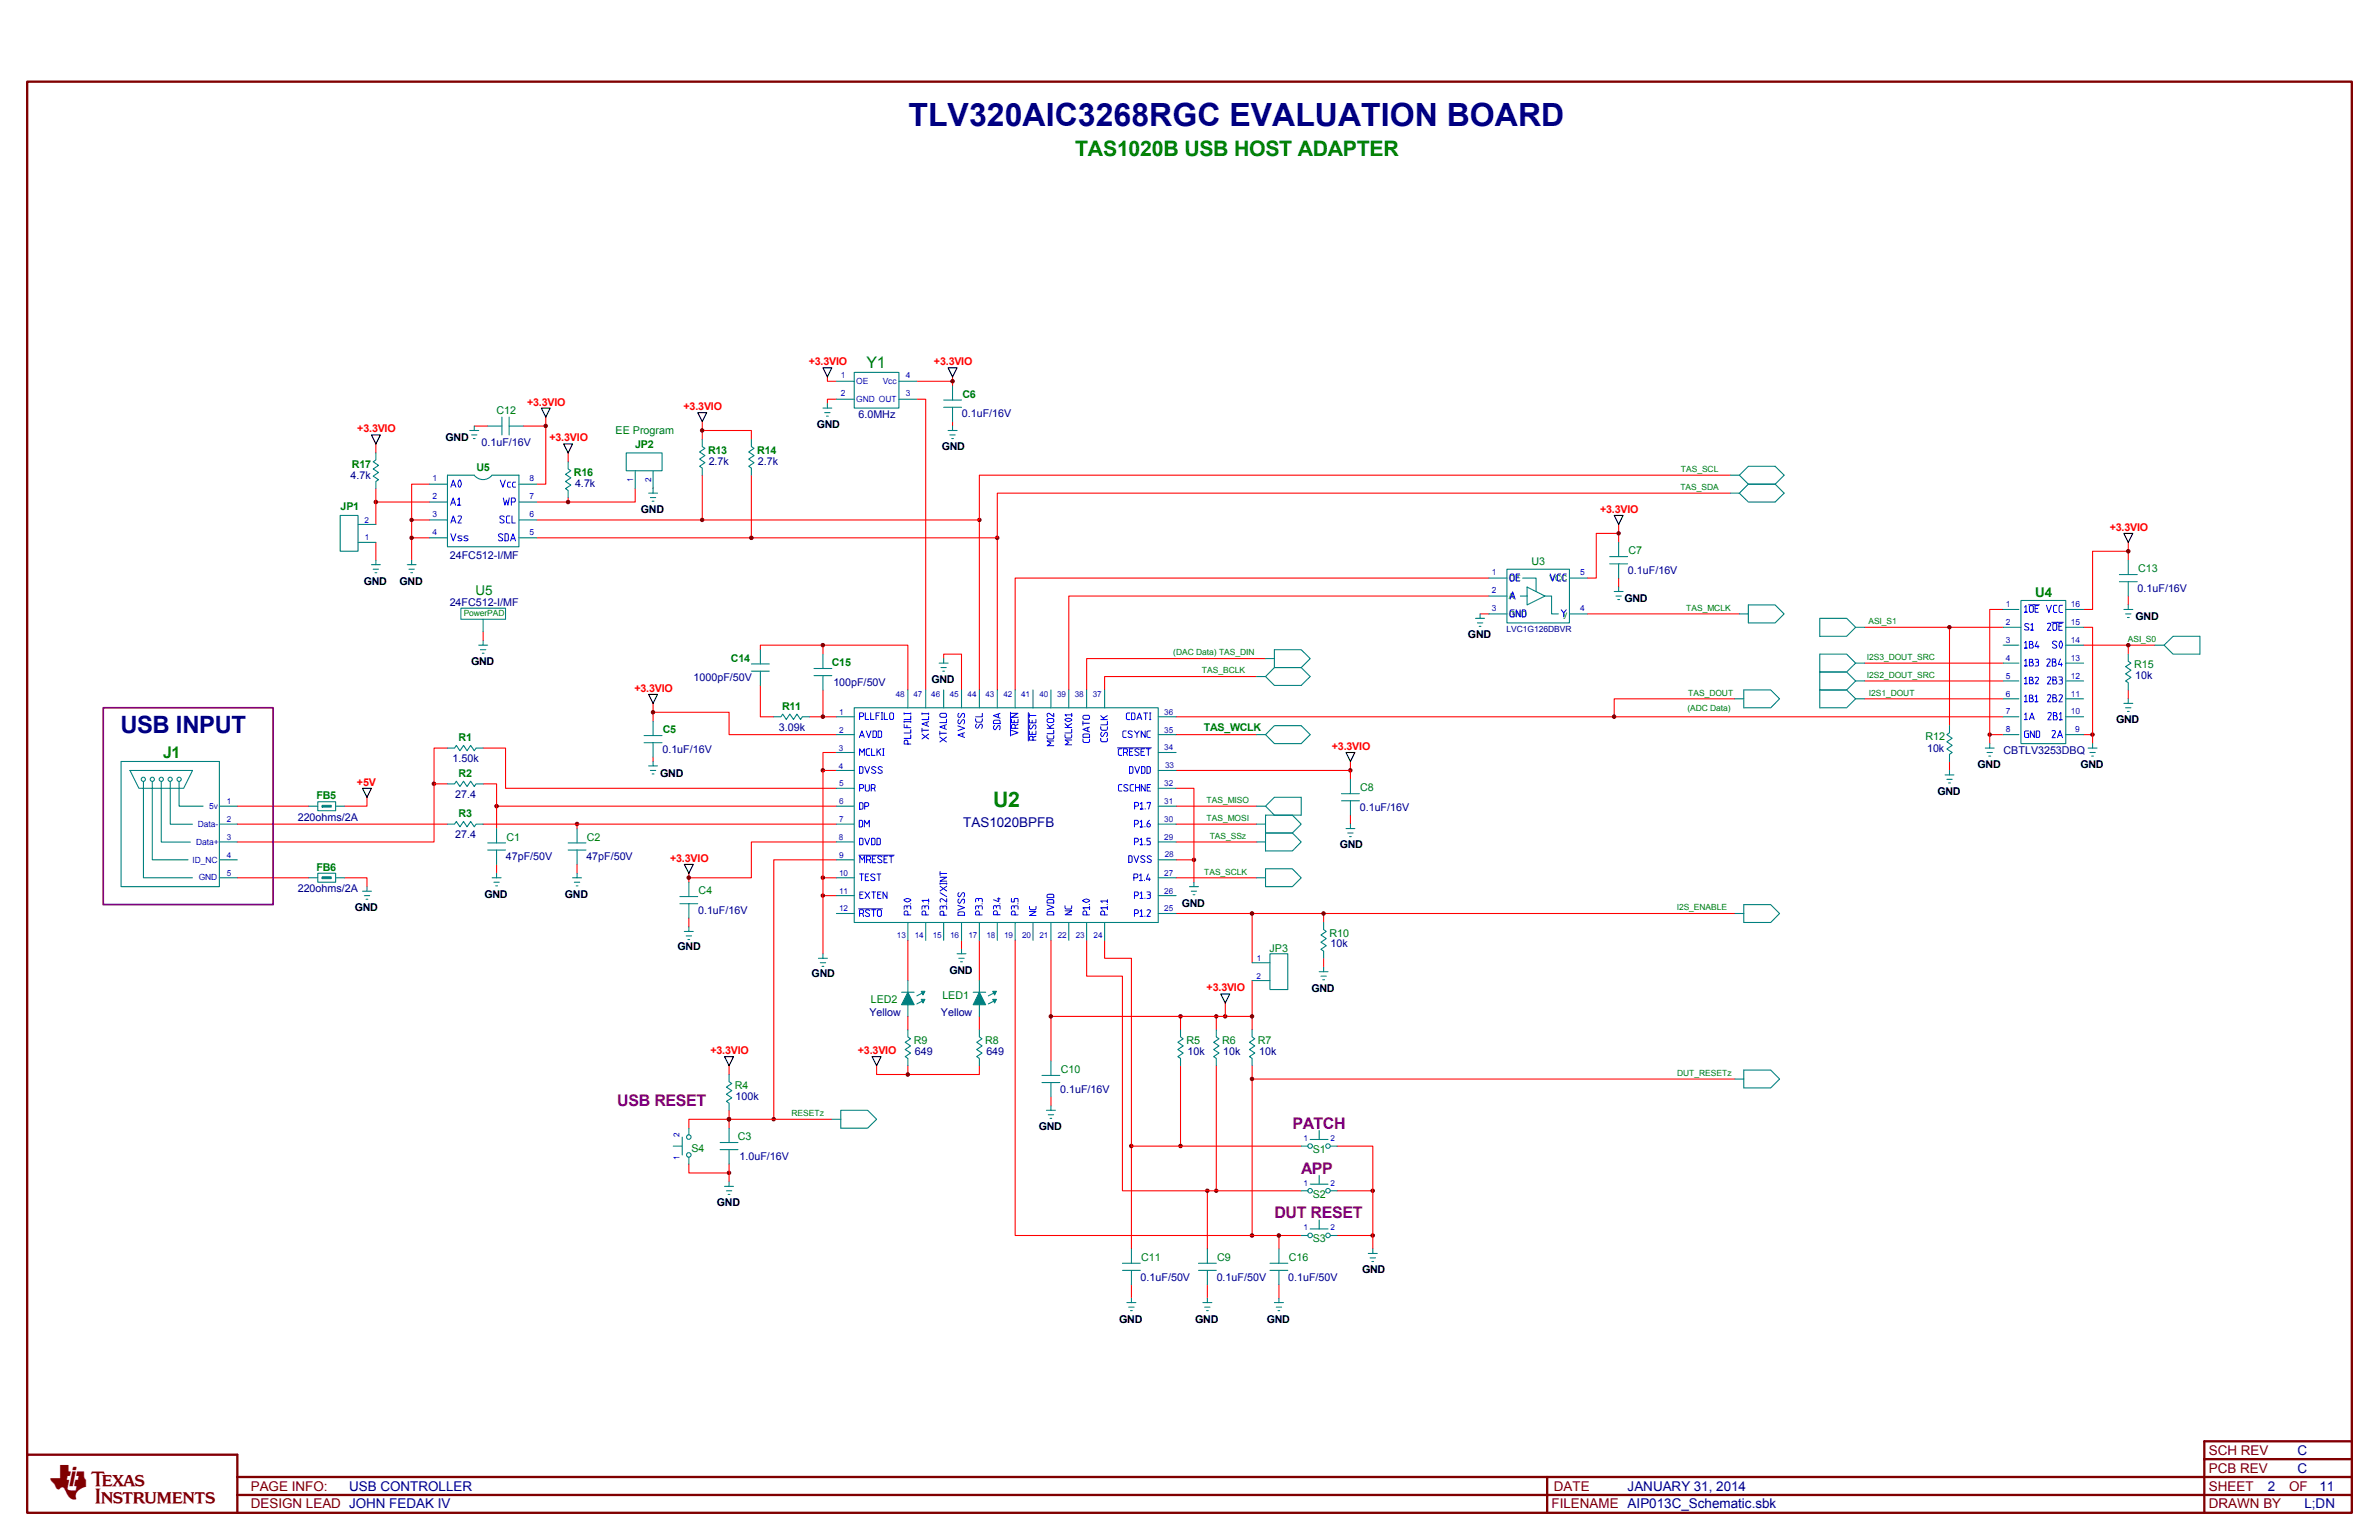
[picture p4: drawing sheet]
<svg xmlns="http://www.w3.org/2000/svg" width="432mm" height="279mm" viewBox="0 0 432 279" stroke-linecap="round" stroke-linejoin="round" font-family="sans-serif">
<defs><g id="words">
<text font-size="5.9" fill="#800000" x="9.1" y="271.5">TI</text>
<text font-size="5.8" fill="#000080" x="164.9" y="22.9">TLV320AIC3268RGC EVALUATION BOARD</text>
<text font-size="4.3" fill="#000080" x="21.8" y="133.1">USB INPUT</text>
<g font-size="3.9" fill="#008000">
<text x="195.2" y="28.3">TAS1020B USB HOST ADAPTER</text>
<text x="180.3" y="146.4">U2</text>
</g>
<g font-size="2.9" fill="#008000">
<text x="157.3" y="66.8">Y1</text>
<text x="29.6" y="137.4">J1</text>
</g>
<g font-size="2.9" fill="#800080">
<text x="112" y="200.7">USB RESET</text>
<text x="234.6" y="204.8">PATCH</text>
<text x="236.2" y="212.9">APP</text>
<text x="231.3" y="221">DUT RESET</text>
</g>
<g font-size="2.4" fill="#008000">
<text x="86.3" y="107.9">U5</text>
<text x="369.4" y="108.3">U4</text>
</g>
<g font-size="2.4" fill="#000080">
<text x="174.8" y="150.1">TAS1020BPFB</text>
<text x="417" y="263.9">C</text>
<text x="417" y="267.2">C</text>
<text x="63.4" y="270.4">USB CONTROLLER</text>
<text x="295.4" y="270.4">JANUARY 31, 2014</text>
<text x="411.6" y="270.4">2</text>
<text x="418.3" y="273.7">L;DN</text>
<text x="421" y="270.4">11</text>
</g>
<g font-size="2.4" fill="#800000">
<text x="400.9" y="263.9">SCH REV</text>
<text x="400.9" y="267.2">PCB REV</text>
<text x="45.5" y="273.7">DESIGN LEAD JOHN FEDAK IV</text>
<text x="45.5" y="270.4">PAGE INFO:</text>
<text x="281.6" y="273.7">FILENAME AIP013C_Schematic.sbk</text>
<text x="282" y="270.4">DATE</text>
<text x="400.9" y="273.7">DRAWN BY</text>
<text x="400.9" y="270.4">SHEET</text>
<text x="415.5" y="270.4">OF</text>
</g>
<g font-size="1.9" fill="#f00">
<text x="146.8" y="66.3">+3.3VIO</text>
<text x="169.5" y="66.3">+3.3VIO</text>
<text x="95.7" y="73.6">+3.3VIO</text>
<text x="124.1" y="74.4">+3.3VIO</text>
<text x="64.9" y="78.4">+3.3VIO</text>
<text x="99.7" y="80.1">+3.3VIO</text>
<text x="290.4" y="93">+3.3VIO</text>
<text x="382.9" y="96.3">+3.3VIO</text>
<text x="115.1" y="125.5">+3.3VIO</text>
<text x="241.7" y="136">+3.3VIO</text>
<text x="64.8" y="142.5">+5V</text>
<text x="121.6" y="156.3">+3.3VIO</text>
<text x="219" y="179.9">+3.3VIO</text>
<text x="128.9" y="191.2">+3.3VIO</text>
<text x="155.7" y="191.2">+3.3VIO</text>
</g>
<g font-size="1.9" fill="#008000">
<text x="90.1" y="75.1">C12</text>
<text x="174.7" y="72.2">C6</text>
<text x="111.7" y="78.8">EE Program</text>
<text x="115.3" y="81.3">JP2</text>
<text x="128.5" y="82.3">R13</text>
<text x="137.5" y="82.3">R14</text>
<text x="63.9" y="84.8">R17</text>
<text x="86.5" y="85.4">U5</text>
<text x="104.2" y="86.4">R16</text>
<text x="61.8" y="92.6">JP1</text>
<text x="295.6" y="100.6">C7</text>
<text x="278" y="102.4">U3</text>
<text x="388.1" y="103.8">C13</text>
<text x="132.7" y="120">C14</text>
<text x="151" y="120.8">C15</text>
<text x="387.4" y="121.2">R15</text>
<text x="142" y="128.8">R11</text>
<text x="83.2" y="134.5">R1</text>
<text x="120.3" y="133">C5</text>
<text x="218.5" y="132.7">TAS_WCLK</text>
<text x="349.5" y="134.3">R12</text>
<text x="83.2" y="141">R2</text>
<text x="246.9" y="143.6">C8</text>
<text x="57.4" y="145">FB5</text>
<text x="83.2" y="148.3">R3</text>
<text x="91.9" y="152.5">C1</text>
<text x="106.5" y="152.5">C2</text>
<text x="57.4" y="158">FB6</text>
<text x="126.8" y="162.2">C4</text>
<text x="230.4" y="172.7">JP3</text>
<text x="241.3" y="169.9">R10</text>
<text x="158.1" y="182">LED2</text>
<text x="171" y="181.2">LED1</text>
<text x="165.9" y="189.4">R9</text>
<text x="178.8" y="189.4">R8</text>
<text x="215.3" y="189.4">R5</text>
<text x="221.8" y="189.4">R6</text>
<text x="228.3" y="189.4">R7</text>
<text x="133.4" y="197.5">R4</text>
<text x="192.5" y="194.7">C10</text>
<text x="125.5" y="208.9">S4</text>
<text x="133.9" y="206.8">C3</text>
<text x="238.3" y="209.2">S1</text>
<text x="238.3" y="217.3">S2</text>
<text x="238.3" y="225.4">S3</text>
<text x="207.1" y="228.8">C11</text>
<text x="220.9" y="228.8">C9</text>
<text x="233.9" y="228.8">C16</text>
</g>
<g font-size="1.9">
<text x="148.2" y="77.7">GND</text>
<text x="80.9" y="80.1">GND</text>
<text x="170.9" y="81.7">GND</text>
<text x="116.3" y="93.1">GND</text>
<text x="66" y="106.1">GND</text>
<text x="72.5" y="106.1">GND</text>
<text x="294.8" y="109.3">GND</text>
<text x="387.6" y="112.5">GND</text>
<text x="266.4" y="115.8">GND</text>
<text x="85.5" y="120.7">GND</text>
<text x="169.1" y="123.9">GND</text>
<text x="384.1" y="131.2">GND</text>
<text x="119.8" y="140.9">GND</text>
<text x="358.9" y="139.3">GND</text>
<text x="377.6" y="139.3">GND</text>
<text x="351.6" y="144.2">GND</text>
<text x="243.2" y="153.9">GND</text>
<text x="64.4" y="165.3">GND</text>
<text x="87.9" y="162.9">GND</text>
<text x="102.5" y="162.9">GND</text>
<text x="214.5" y="164.5">GND</text>
<text x="123" y="172.4">GND</text>
<text x="147.3" y="177.3">GND</text>
<text x="172.3" y="176.7">GND</text>
<text x="238" y="179.9">GND</text>
<text x="188.5" y="205">GND</text>
<text x="130.1" y="218.8">GND</text>
<text x="247.2" y="231">GND</text>
<text x="203.1" y="239.9">GND</text>
<text x="216.9" y="239.9">GND</text>
<text x="229.9" y="239.9">GND</text>
</g>
<g font-size="1.9" fill="#000080">
<text x="155.9" y="75.8">6.0MHz</text>
<text x="174.6" y="75.7">0.1uF/16V</text>
<text x="87.4" y="80.8">0.1uF/16V</text>
<text x="63.6" y="86.9">4.7k</text>
<text x="104.4" y="88.3">4.7k</text>
<text x="128.6" y="84.3">2.7k</text>
<text x="137.5" y="84.3">2.7k</text>
<text x="81.7" y="101.5">24FC512-I/MF</text>
<text x="295.5" y="104.1">0.1uF/16V</text>
<text x="388" y="107.4">0.1uF/16V</text>
<text x="81.6" y="109.9">24FC512-I/MF</text>
<text x="125.9" y="123.6">1000pF/50V</text>
<text x="151.3" y="124.4">100pF/50V</text>
<text x="387.6" y="123.2">10k</text>
<text x="120.2" y="136.6">0.1uF/16V</text>
<text x="141.4" y="132.6">3.09k</text>
<text x="349.8" y="136.4">10k</text>
<text x="363.7" y="136.9">CBTLV3253DBQ</text>
<text x="82.1" y="138.3">1.50k</text>
<text x="54" y="148.9">220ohms/2A</text>
<text x="82.6" y="144.8">27.4</text>
<text x="246.8" y="147.2">0.1uF/16V</text>
<text x="82.6" y="152.1">27.4</text>
<text x="54" y="161.9">220ohms/2A</text>
<text x="91.8" y="156.1">47pF/50V</text>
<text x="106.4" y="156.1">47pF/50V</text>
<text x="126.7" y="165.8">0.1uF/16V</text>
<text x="241.5" y="171.9">10k</text>
<text x="157.8" y="184.3">Yellow</text>
<text x="170.8" y="184.3">Yellow</text>
<text x="166.1" y="191.3">649</text>
<text x="179" y="191.3">649</text>
<text x="215.5" y="191.3">10k</text>
<text x="222" y="191.3">10k</text>
<text x="228.5" y="191.3">10k</text>
<text x="133.5" y="199.5">100k</text>
<text x="192.4" y="198.3">0.1uF/16V</text>
<text x="134.2" y="210.4">1.0uF/16V</text>
<text x="207" y="232.3">0.1uF/50V</text>
<text x="220.8" y="232.3">0.1uF/50V</text>
<text x="233.8" y="232.3">0.1uF/50V</text>
</g>
<g font-size="1.5" fill="#00f">
<text x="152.6" y="71.8">2</text>
<text x="152.6" y="68.6">1</text>
<text x="155.4" y="69.7">OE</text>
<text x="160.2" y="69.7">Vcc</text>
<text x="164.4" y="71.9">3</text>
<text x="164.4" y="68.6">4</text>
<text x="155.4" y="72.9">GND OUT</text>
<text x="78.5" y="87.3">1</text>
<text x="96.1" y="87.3">8</text>
<text x="114.9" y="87.5" transform="rotate(-90 114.9 87.5)">1</text>
<text x="118.2" y="87.5" transform="rotate(-90 118.2 87.5)">2</text>
<text x="66.2" y="94.8">2</text>
<text x="78.5" y="90.5">2</text>
<text x="78.5" y="93.8">3</text>
<text x="96.1" y="93.8">6</text>
<text x="96.1" y="90.5">7</text>
<text x="66.2" y="98">1</text>
<text x="78.5" y="97">4</text>
<text x="96.1" y="97">5</text>
<text x="270.8" y="104.3">1</text>
<text x="270.8" y="107.6">2</text>
<text x="286.8" y="104.3">5</text>
<text x="270.8" y="110.8">3</text>
<text x="286.8" y="110.8">4</text>
<text x="364.1" y="110.2">1</text>
<text x="364.1" y="113.4">2</text>
<text x="375.9" y="113.4">15</text>
<text x="375.9" y="110.2">16</text>
<text x="364.1" y="116.6">3</text>
<text x="364.1" y="119.9">4</text>
<text x="375.9" y="119.9">13</text>
<text x="375.9" y="116.6">14</text>
<text x="364.1" y="123.1">5</text>
<text x="375.9" y="123.1">12</text>
<text x="152.3" y="129.7">1</text>
<text x="162.6" y="126.5">48</text>
<text x="165.8" y="126.5">47</text>
<text x="169" y="126.5">46</text>
<text x="172.4" y="126.5">45</text>
<text x="175.6" y="126.5">44</text>
<text x="178.9" y="126.5">43</text>
<text x="182.1" y="126.5">42</text>
<text x="185.4" y="126.5">41</text>
<text x="188.7" y="126.5">40</text>
<text x="191.9" y="126.5">39</text>
<text x="195.1" y="126.5">38</text>
<text x="198.3" y="126.5">37</text>
<text x="211.3" y="129.7">36</text>
<text x="364.1" y="126.4">6</text>
<text x="364.1" y="129.6">7</text>
<text x="375.9" y="129.6">10</text>
<text x="375.9" y="126.4">11</text>
<text x="152.2" y="136.2">3</text>
<text x="152.3" y="132.9">2</text>
<text x="211.3" y="136.1">34</text>
<text x="211.3" y="132.9">35</text>
<text x="364.1" y="132.9">8</text>
<text x="376.7" y="132.9">9</text>
<text x="152.2" y="139.5">4</text>
<text x="152.3" y="142.6">5</text>
<text x="211.3" y="142.6">32</text>
<text x="211.5" y="139.3">33</text>
<text x="38" y="146.8">5v</text>
<text x="41.1" y="145.9">1</text>
<text x="41.1" y="149.2">2</text>
<text x="152.3" y="149.1">7</text>
<text x="152.3" y="145.9">6</text>
<text x="211.3" y="149.1">30</text>
<text x="211.3" y="145.9">31</text>
<text x="35.6" y="153.2">Data+</text>
<text x="35.9" y="150">Data-</text>
<text x="41.1" y="152.4">3</text>
<text x="41.1" y="155.7">4</text>
<text x="152.2" y="152.5">8</text>
<text x="152.3" y="155.6">9</text>
<text x="211.3" y="152.4">29</text>
<text x="211.4" y="155.5">28</text>
<text x="34.9" y="156.5">ID_NC</text>
<text x="36.1" y="159.7">GND</text>
<text x="41.1" y="158.9">5</text>
<text x="152.3" y="158.9">10</text>
<text x="211.3" y="158.9">27</text>
<text x="152.3" y="162.1">11</text>
<text x="152.3" y="165.4">12</text>
<text x="211.3" y="165.4">25</text>
<text x="211.3" y="162.1">26</text>
<text x="162.8" y="170.3">13</text>
<text x="166.1" y="170.3">14</text>
<text x="169.3" y="170.3">15</text>
<text x="172.4" y="170.3">16</text>
<text x="175.8" y="170.3">17</text>
<text x="179" y="170.3">18</text>
<text x="182.3" y="170.3">19</text>
<text x="185.5" y="170.3">20</text>
<text x="188.7" y="170.3">21</text>
<text x="192" y="170.3">22</text>
<text x="195.3" y="170.3">23</text>
<text x="198.5" y="170.3">24</text>
<text x="228.1" y="177.6">2</text>
<text x="228.1" y="174.3">1</text>
<text x="123.3" y="206.3" transform="rotate(-90 123.3 206.3)">2</text>
<text x="236.6" y="207">1</text>
<text x="241.5" y="207">2</text>
<text x="123.3" y="210.4" transform="rotate(-90 123.3 210.4)">1</text>
<text x="236.6" y="215.1">1</text>
<text x="241.5" y="215.1">2</text>
<text x="236.6" y="223.2">1</text>
<text x="241.5" y="223.2">2</text>
</g>
<g font-size="1.5" fill="#008000">
<text x="305" y="88.9">TAS_SDA</text>
<text x="305.1" y="85.6">TAS_SCL</text>
<text x="273.8" y="105.4">OE</text>
<text x="281.2" y="105.4">VCC</text>
<text x="84.2" y="111.8">PowerPAD</text>
<text x="273.8" y="108.6">A</text>
<text x="273.8" y="111.9">GND</text>
<text x="283.7" y="111.9">y</text>
<text x="306.1" y="110.8">TAS_MCLK</text>
<text x="339.1" y="113.2">ASI_S1</text>
<text x="213" y="118.9">(DAC Data) TAS_DIN</text>
<text x="338.8" y="119.7">I2S3_DOUT_SRC</text>
<text x="386.2" y="116.5">ASI_S0</text>
<text x="218.2" y="122.2">TAS_BCLK</text>
<text x="338.8" y="123">I2S2_DOUT_SRC</text>
<text x="306.3" y="128.9">(ADC Data)</text>
<text x="306.4" y="126.2">TAS_DOUT</text>
<text x="339.2" y="126.2">I2S1_DOUT</text>
<text x="219" y="145.7">TAS_MISO</text>
<text x="219" y="148.9">TAS_MOSI</text>
<text x="219.6" y="152.2">TAS_SSz</text>
<text x="218.6" y="158.7">TAS_SCLK</text>
<text x="304.3" y="165.2">I2S_ENABLE</text>
<text x="304.4" y="195.2">DUT_RESETz</text>
<text x="143.7" y="202.5">RESETz</text>
</g>
<text font-size="1.5" fill="#000080" x="273.5" y="114.7">LVC1G126DBVR</text>
</g></defs>
<g fill="none" stroke="#f00" stroke-width=".19">
<path d="M86.1 77.3h2.4M95 77.3h4.1M99.1 75.7v12.1h-1.7M127.5 76.5v3.2M127.5 78.1h8.9v1.6M150.2 68.4v.8h1.6M151.8 72.4h-1.6v.8M166.4 72.4h1.6v52.8M166.4 69.2h6.5M172.9 68.4v1.6M172.9 76.5v.8M68.2 91.1h9.8"/>
<path d="M68.2 80.5v1.7M68.2 88.6v6.5M68.2 98.4v3.2M74.7 94.3h3.3M74.7 97.6h3.3M78 87.8h-3.3v13.8M103.1 90.3v.8M103.1 82.2v1.6M115.3 88.6v2.5h-17.9M118.5 88.6h.1M127.5 86.2v8.1M136.4 86.2v11.4"/>
<path d="M177.8 94.3v30.9M181 97.6v27.6M293.8 96.8h-4.1v8.1h-1.6M293.8 95.1v3.3M314.1 89.5h-133.1v8.1h-83.6M314.1 86.2h-136.3v8.1h-80.4M386.3 98.4v3.2M87.7 114.6v1.6M138 117.9v-.8h26.8v8.1M149.4 117.1v1.6M171.3 119.5v-.8h3.2v6.5M229.7 119.5h-32.5v5.7"/>
<path d="M268.6 111.4h1.7M270.3 108.1h-76.3v17.1M270.3 104.9h-86v20.3M288.1 111.4h27.6M293.8 104.9v1.6M338.4 113.8h25.2M353.8 113.8v17.9M363.6 110.6h-2.5v24.3M378.2 113.8h1.6v21.1M378.2 117.1h13M386.3 100h-6.5v10.6h-1.6M386.3 108.1v1.6"/>
<path d="M386.3 117.1v1.6M81.2 135.7h-2.4v6.5M87.7 135.7h4.1v7.3h60M118.5 129.2h13.8v4.1h19.5M118.5 127.6v3.3M118.5 137.4v.8M138 124.4v5.6h2.4M146.9 130h4.9M149.4 125.2v4.8M151.8 136.5h-2.4v3.3M151.8 139.8h-2.4v33.2M213.5 139.8h31.6v1.6"/>
<path d="M213.5 130h150.1M213.5 133.3h14.6M228.1 122.7h-27.6v2.5M245.1 138.2v1.6M314.9 126.8h-21.9v3.2M338.4 123.5h25.2M338.4 126.8h25.2M338.4 120.3h25.2M353.8 138.2v1.6M361.1 133.3h2.5M378.2 133.3h1.6M386.3 125.2v1.6"/>
<path d="M43.1 159.3h12.9M43.1 146.3h12.9M43.1 149.5h38.1M62.5 159.3h4.1v1.6M66.6 144.7v1.6h-4.1M81.2 142.2h-2.4v10.6h-35.7M87.7 142.2h2.4v8.1M87.7 149.5h64.1M90.1 146.3h61.7M90.1 156.8v1.6M104.7 149.5v.8M104.7 156.8v1.6"/>
<path d="M125 158.4v1.7M149.4 159.3h2.4M151.8 156h-11.4v47.1M151.8 152.8h-15.4v6.5h-11.4M213.5 143h3.2v17.1M213.5 159.3h14.6M213.5 146.3h14.6M213.5 149.5h14.6M213.5 152.8h14.6M213.5 156h3.2M245.1 147.9v1.6M125 166.6v1.6"/>
<path d="M149.4 162.5h2.4M164.8 170.6v7.3M174.5 170.6v1.6M177.8 170.6v7.3M184.3 170.6v53.6h51.9M190.8 170.6v21.9M197.2 170.6v6.5h6.5v38.9h32.5M200.5 170.6v3.3h4.9v34h30.8M213.5 165.7h101.4M227.3 177.9v6.5h-4.9M227.3 165.7v9M240.2 165.7v1.7"/>
<path d="M240.2 173.9v1.6M132.3 193.3v1.6M159.1 193.3v1.6h18.7v-1.6M164.8 184.4v2.4M164.8 193.3v1.6M177.8 184.4v2.4M190.8 199v1.6M214.3 184.4v2.4M214.3 193.3v14.6M220.8 193.3v22.7M220.8 184.4v2.4M222.4 182v2.4h-31.6"/>
<path d="M227.3 184.4v2.4M227.3 193.3v30.9M227.3 195.8h87.6M125 211.2v1.6h7.3M132.3 201.4v3.3M132.3 211.2v3.2M151 203.1h-26v1.6M205.4 207.9v18.7M219.1 216v10.6M242.7 216h6.5M242.7 207.9h6.5v18.7M205.4 233.1v2.4"/>
<path d="M219.1 233.1v2.4M232.1 224.2v2.4M232.1 233.1v2.4M242.7 224.2h6.5"/>
</g>
<g fill="#800000" stroke="#800000" stroke-width=".18">
<circle cx="78.8" cy="142.2" r=".32"/>
<circle cx="104.7" cy="149.5" r=".32"/>
<circle cx="132.3" cy="212.8" r=".32"/>
<circle cx="132.3" cy="203" r=".32"/>
<circle cx="140.4" cy="203" r=".32"/>
<circle cx="149.3" cy="159.2" r=".32"/>
<circle cx="149.4" cy="162.5" r=".31"/>
<circle cx="149.3" cy="117" r=".32"/>
<circle cx="149.3" cy="130" r=".32"/>
<circle cx="216.7" cy="156" r=".32"/>
<circle cx="214.3" cy="207.9" r=".32"/>
<circle cx="205.3" cy="207.9" r=".32"/>
<circle cx="249.2" cy="216" r=".31"/>
<circle cx="249.1" cy="224.2" r=".32"/>
<circle cx="227.2" cy="224.2" r=".32"/>
<circle cx="232.1" cy="224.2" r=".32"/>
<circle cx="227.2" cy="195.7" r=".32"/>
<circle cx="240.2" cy="165.7" r=".32"/>
<circle cx="227.2" cy="165.7" r=".32"/>
<circle cx="74.7" cy="94.3" r=".31"/>
<circle cx="74.7" cy="97.6" r=".32"/>
<circle cx="103.1" cy="91.1" r=".32"/>
<circle cx="293" cy="130" r=".32"/>
<circle cx="177.8" cy="94.3" r=".31"/>
<circle cx="127.4" cy="94.3" r=".31"/>
<circle cx="181" cy="97.6" r=".32"/>
<circle cx="136.4" cy="97.6" r=".32"/>
<circle cx="353.8" cy="113.8" r=".31"/>
<circle cx="386.3" cy="117" r=".32"/>
<circle cx="361.1" cy="133.3" r=".31"/>
<circle cx="379.8" cy="133.3" r=".31"/>
<circle cx="245.1" cy="139.8" r=".32"/>
<circle cx="220.8" cy="184.4" r=".31"/>
<circle cx="214.3" cy="184.4" r=".31"/>
<circle cx="222.4" cy="184.4" r=".31"/>
<circle cx="68.2" cy="91.1" r=".32"/>
<circle cx="149.3" cy="139.8" r=".32"/>
<circle cx="164.8" cy="194.9" r=".32"/>
<circle cx="220.8" cy="216" r=".31"/>
<circle cx="219.1" cy="216" r=".31"/>
<circle cx="172.9" cy="69.2" r=".32"/>
<circle cx="99" cy="77.3" r=".32"/>
<circle cx="127.4" cy="78.1" r=".31"/>
<circle cx="90.1" cy="146.3" r=".32"/>
<circle cx="118.5" cy="129.2" r=".32"/>
<circle cx="125" cy="159.2" r=".32"/>
<circle cx="190.7" cy="184.4" r=".31"/>
<circle cx="227.2" cy="184.4" r=".31"/>
<circle cx="293.8" cy="96.8" r=".31"/>
<circle cx="386.3" cy="100" r=".32"/>
</g>
<g fill="none" stroke="#000" stroke-width=".19">
<path d="M67.4 78.9h1.6l-.8 1.6zM98.3 74h1.6l-.8 1.7zM126.6 74.9h1.7l-.8 1.6zM149.4 66.7h1.6l-.8 1.7zM172.1 66.7h1.6l-.8 1.7zM102.3 80.5h1.6l-.8 1.7zM293 93.5h1.6l-.8 1.6zM385.5 96.8h1.6l-.8 1.6zM117.7 126h1.6l-.8 1.6zM244.3 136.5h1.6l-.8 1.7zM65.8 143h1.6l-.8 1.7zM124.2 156.8h1.6l-.8 1.6z"/>
<path d="M131.5 191.7h1.6l-.8 1.6zM158.3 191.7h1.6l-.8 1.6zM221.6 180.3h1.6l-.8 1.7z"/>
</g>
<g fill="none" stroke="#008080" stroke-width=".19">
<path d="M85.3 78.1h.8M85.6 78.9h1M85.9 79.6h.3M86.1 77.3v.8h.8M88.5 77.3h2.6M91.1 75.7v3.2M92.4 75.7v3.2M92.4 77.3h2.6M127.5 79.7v1.3l.5 .3-1 .7 1 .7-1 .6 1 .6-1 .7 .5 .3v1.3M136.4 79.7v1.3l.5 .3-1 .7 1 .7-1 .6 1 .6-1 .7 .5 .3v1.3M149.4 74h.8M149.7 74.9h1"/>
<path d="M150 75.5h.3M150.2 73.2v.8h.8M151.8 69.2h3.2M151.8 72.4h3.2M155 67.6h8.2v6.4h-8.2zM163.2 69.2h3.2M163.2 72.4h3.2M171.3 73.9h3.2M171.3 72.6h3.2M172.1 78.1h.8M172.4 78.9h1M172.7 79.6h.4"/>
<path d="M172.9 77.3v.8h.8M172.9 70v2.6M172.9 73.9v2.6M61.7 93.5h3.3v6.5h-3.3zM65 95.1h3.2M65 98.4h3.2M68.2 82.2v1.3l-.5 .3 1 .6-1 .7 1 .6-1 .7 1 .6-.5 .4v1.2M78 87.8h3.2M78 91.1h3.2M78 94.3h3.2M78 97.6h3.2M89.3 86.2a2.01 2.01 0 0 1-3.2 0h-4.9v13h13v-13h-4.9"/>
<path d="M94.2 87.8h3.2M94.2 91.1h3.2M94.2 94.3h3.2M94.2 97.6h3.2M103.1 83.8v1.3l.5 .3-1 .7 1 .6-1 .7 1 .6-1 .6 .5 .4v1.3M113.7 82.2h6.5v3.2h-6.5zM115.3 85.4v3.2M118 90.3h1M118.4 90.9h.3M118.5 85.4v4.1h-.8M118.5 89.5h.8M293.8 98.4v2.6"/>
<path d="M314.1 89.5h1.6M314.1 86.2h1.6M315.7 86.2l1.6-1.6h4.9l1.6 1.6-1.6 1.6h-4.9zM317.3 87.8h4.9l1.6 1.7-1.6 1.6h-4.9l-1.6-1.6zM67.7 103.3h1M68.1 103.9h.3M68.2 101.6v.8h-.8M68.2 102.4h.8M74.2 103.3h1M74.5 103.9h.4M74.7 101.6v.8h-.8M74.7 102.4h.8"/>
<path d="M83.7 110.3h8.1v2.1h-8.1zM87.2 117.9h1M87.5 118.5h.4M87.7 116.2v.9h-.8M87.7 117.1h.8M87.7 112.4v2.2M138 117.9v2.6M149.4 118.7v2.6M171.3 119.5v.8h-.8M229.7 119.5h1.6M231.3 117.9h4.9l1.6 1.6-1.6 1.6h-4.9zM268.2 113h.9"/>
<path d="M268.5 113.6h.3M268.6 111.4v.8h-.8M268.6 112.2h.9M270.3 108.1h3.2M270.3 111.4h3.2M270.3 104.9h3.2M273.5 103.3h11.4v9.7h-11.4zM275.9 108.1h1.3M276.4 104.9h2.4v2.4M277.2 106.5l3.2 1.6-3.2 1.6zM280.4 108.1h1.2v3.3h1.3M284.9 111.4h3.2"/>
<path d="M284.9 104.9h3.2M292.2 102.3h3.2M292.2 101h3.2M293.3 108.1h1M293.6 108.8h.4M293.8 106.5v.8h-.8M293.8 107.3h.8M293.8 102.3v2.6M315.7 111.4h1.6M317.3 109.7h4.9l1.6 1.7-1.6 1.6h-4.9zM330.3 112.2h4.9l1.6 1.6-1.6 1.6h-4.9zM330.3 118.7h4.9l1.6 1.6-1.6 1.6h-4.9h4.9l1.6 1.6-1.6 1.7h-4.9h4.9l1.6 1.6-1.6 1.6h-4.9z"/>
<path d="M336.8 113.8h1.6M363.6 110.6h2.8M363.6 117.1h2.8M363.6 113.8h3.2M366.8 108.9h8.1v26h-8.1zM374.9 110.6h3.3M374.9 117.1h3.3M374.9 113.8h3.3M384.7 105.5h3.2M384.7 104.2h3.2M385.5 110.6h.8M385.8 111.4h1"/>
<path d="M386.1 112h.4M386.3 109.7v.9h.8M386.3 118.7v1.3l.5 .3-1 .6 1 .7-1 .7 1 .6-1 .6 .5 .4v1.3M386.3 101.6v2.6M386.3 105.5v2.6M391.2 117.1h1.6M392.8 117.1l1.6-1.7h4.9v3.3h-4.9zM22 138.2h17.8v22.7h-17.8zM23.6 139.8h11.3l-1.6 3.2h-8.1zM81.2 135.7h1.3l.3-.5 .7 1 .6-1 .7 1 .6-1 .7 1 .3-.5h1.3M116.9 134.7h3.3M116.9 133.5h3.3"/>
<path d="M117.7 139h.8M118 139.8h1M118.5 138.2v.8h.8M118.5 130.9v2.6M118.5 134.7v2.7M136.4 121.8h3.2M136.4 120.5h3.2M138 121.8v2.6M140.4 130h1.3l.4-.4 .6 .9 .7-.9 .6 .9 .7-.9 .6 .9 .3-.5h1.3M147.7 121.3h3.3M147.7 122.6h3.3M149.4 122.6v2.6"/>
<path d="M151.8 139.8h3.2M151.8 136.5h3.2M151.8 133.3h3.2M151.8 130h3.2M155 128.4h55.2v39h-55.2zM164.8 125.2v3.2M168 125.2v3.2M170.8 121.1h1M171.1 121.8h.3M171.3 120.3h.8M171.3 125.2v3.2M174.5 125.2v3.2"/>
<path d="M177.8 125.2v3.2M181 125.2v3.2M184.3 125.2v3.2M187.5 125.2v3.2M190.8 125.2v3.2M194 125.2v3.2M197.2 125.2v3.2M200.5 125.2v3.2M210.2 136.5h3.3M210.2 133.3h3.3M210.2 130h3.3M210.2 139.8h3.3"/>
<path d="M228.1 133.3h1.6M228.1 122.7h1.6M231.3 131.7h4.9l1.6 1.6-1.6 1.6h-4.9l-1.6-1.6zM231.3 121.1h4.9l1.6 1.6-1.6 1.7h-4.9l-1.6-1.7zM314.9 126.8h1.6M316.5 125.2h4.9l1.6 1.6-1.6 1.6h-4.9zM336.8 120.3h1.6M336.8 126.8h1.6M336.8 123.5h1.6M353.8 139.8v.8h-.8M353.8 131.7v1.3l-.4 .3 .9 .6-.9 .7 .9 .6-.9 .7 .9 .6-.5 .4v1.3M360.7 136.5h.9"/>
<path d="M361 137.2h.3M361.1 134.9v.8h-.8M361.1 135.7h.9M363.6 120.3h2.8M363.6 133.3h2.8M363.6 126.8h2.8M363.6 123.5h2.8M363.6 130h2.8M374.9 120.3h3.3M374.9 133.3h3.3M374.9 126.8h3.3M374.9 123.5h3.3"/>
<path d="M374.9 130h3.3M379.3 136.5h1M379.6 137.2h.4M379.8 134.9v.8h-.8M379.8 135.7h.8M385.8 128.4h1M386.1 129.1h.4M386.3 126.8v.8h-.8M386.3 127.6h.8M26 141.8v17.5h8.9M27.6 141.8v14.2h6.5M29.3 141.8v11h5.2"/>
<path d="M30.9 141.8v7.7h4M32.5 141.8v4.5h4.4M39.8 159.3h3.3M39.8 152.8h3.3M39.8 149.5h3.3M39.8 146.3h3.3M39.8 156h3.3M56 159.3h1.7M56 146.3h1.7M57.7 145.5h3.2v1.6h-3.2zM57.7 158.4h3.2v1.7h-3.2zM60.9 159.3h1.6"/>
<path d="M60.9 146.3h1.6M81.2 142.2h1.3l.3-.5 .7 1 .6-1 .7 1 .6-1 .7 1 .3-.5h1.3M81.2 149.5h1.3l.3-.5 .7 1 .6-1 .7 1 .6-1 .7 1 .3-.5h1.3M88.5 154.2h3.3M88.5 152.9h3.3M90.1 158.4v.9h-.8M90.1 159.3h.9M90.1 150.3v2.6M90.1 154.2v2.6M103.1 154.2h3.3M103.1 152.9h3.3M104.7 158.4v.9h-.8"/>
<path d="M104.7 159.3h.9M104.7 150.3v2.6M104.7 154.2v2.6M118.4 140.4h.3M151.8 152.8h3.2M151.8 159.3h3.2M151.8 149.5h3.2M151.8 146.3h3.2M151.8 156h3.2M151.8 143h3.2M210.2 159.3h3.3M210.2 152.8h3.3"/>
<path d="M210.2 149.5h3.3M210.2 146.3h3.3M210.2 143h3.3M210.2 156h3.3M228.1 146.3h1.6M228.1 159.3h1.6M228.1 152.8h1.6M228.1 149.5h1.6M229.7 146.3l1.6-1.6h4.9v3.2h-4.9zM229.7 157.6h4.9l1.6 1.7-1.6 1.6h-4.9zM229.7 147.9h4.9l1.6 1.6-1.6 1.6h-4.9h4.9l1.6 1.7-1.6 1.6h-4.9zM243.5 145.3h3.2"/>
<path d="M243.5 144h3.2M244.3 150.3h.8M244.6 151.1h1M244.9 151.8h.4M245.1 149.5v.8h.8M245.1 141.4v2.6M245.1 145.3v2.6M353.4 141.4h.9M353.7 142h.3M353.8 140.6h.8M66.1 162.5h1M66.4 163.2h.4"/>
<path d="M66.6 160.9v.8h-.8M66.6 161.7h.8M89.6 160.1h1M90 160.7h.3M104.2 160.1h1M104.6 160.7h.3M123.4 164h3.2M123.4 162.7h3.2M124.5 169.8h1M124.9 170.5h.3M125 168.2v.8h-.8M125 160.1v2.6"/>
<path d="M125 164v2.6M125 169h.8M148.9 174.7h1M149.2 175.3h.3M149.4 173v.9h-.9M149.4 173.9h.8M151.8 162.5h3.2M151.8 165.7h3.2M164.8 177.9v6.5M164.8 167.4v3.2M168 167.4v3.2M171.3 167.4v3.2"/>
<path d="M174 173.9h1M174.3 174.5h.4M174.5 167.4v3.2M174.5 172.2v.8h-.8M174.5 173h.8M177.8 167.4v3.2M177.8 177.9v6.5M181 167.4v3.2M184.3 167.4v3.2M187.5 167.4v3.2M190.8 167.4v3.2M194 167.4v3.2"/>
<path d="M197.2 167.4v3.2M200.5 167.4v3.2M210.2 162.5h3.3M210.2 165.7h3.3M216.2 161.7h1M216.6 162.3h.3M216.7 160.1v.8h-.8M216.7 160.9h.8M227.3 177.9h3.2M227.3 174.7h3.2M230.5 173h3.2v6.5h-3.2zM239.8 177.1h.9"/>
<path d="M240.1 177.8h.3M240.2 175.5v.8h-.8M240.2 167.4v1.3l.5 .3-.9 .6 .9 .7-.9 .6 .9 .7-.9 .6 .4 .4v1.3M240.2 176.3h.8M314.9 165.7h1.6M316.5 164.1h4.9l1.6 1.6-1.6 1.7h-4.9zM132.3 194.9v1.4l.5 .3-1 .6 1 .7-1 .6 1 .7-1 .6 .5 .4v1.2M163.6 180h2.3M164.8 186.8v1.3l.5 .4-1 .6 1 .7-1 .6 1 .7-1 .6 .5 .3v1.3M167.7 181.5l-1.3 .6M167.7 180l-1.3 .7M176.6 180h2.3"/>
<path d="M177.8 186.8v1.3l.4 .4-.9 .6 .9 .7-.9 .6 .9 .7-.9 .6 .5 .3v1.3M180.7 181.5l-1.3 .6M180.7 180l-1.3 .7M189.1 196.4h3.3M189.1 195.1h3.3M190.8 192.5v2.6M190.8 196.4v2.6M214.3 186.8v1.3l.5 .4-1 .6 1 .7-1 .6 1 .7-1 .6 .5 .3v1.3M220.8 186.8v1.3l.5 .4-1 .6 1 .7-1 .6 1 .7-1 .6 .5 .3v1.3M227.3 186.8v1.3l.5 .4-1 .6 1 .7-1 .6 1 .7-1 .6 .5 .3v1.3M314.9 195.8h1.6M316.5 194.1h4.9l1.6 1.7-1.6 1.6h-4.9z"/>
<path d="M122.2 207.9h1.6M123.8 206.3v3.2M125 204.7v1.2M125 210v1.2M130.7 207.3h3.2M130.7 208.6h3.2M131.8 216h1M132.2 216.7h.3M132.3 214.4v.8h-.8M132.3 215.2h.8M132.3 204.7v2.6M132.3 208.6v2.6"/>
<path d="M151 203.1h1.6M152.6 201.4h4.9l1.6 1.7-1.6 1.6h-4.9zM190.3 202.2h.9M190.6 202.9h.3M190.8 200.6v.8h-.9M190.8 201.4h.8M236.2 216h1.2M236.2 207.9h1.2M237.8 206.7h3.2M237.8 214.8h3.2M239.4 205.1v1.6M239.4 213.2v1.6"/>
<path d="M241.5 216h1.2M241.5 207.9h1.2M203.7 230.5h3.3M203.7 229.2h3.3M204.9 237.2h.9M205.2 237.8h.3M205.4 235.5v.8h-.9M205.4 236.3h.8M205.4 226.6v2.6M205.4 230.5v2.6M217.5 230.5h3.3M217.5 229.2h3.3"/>
<path d="M218.7 237.2h.9M219 237.8h.3M219.1 235.5v.8h-.8M219.1 236.3h.9M219.1 226.6v2.6M219.1 230.5v2.6M230.5 230.5h3.2M230.5 229.2h3.2M231.6 237.2h1M232 237.8h.3M232.1 235.5v.8h-.8M232.1 236.3h.8"/>
<path d="M232.1 226.6v2.6M232.1 230.5v2.6M236.2 224.2h1.2M237.8 223h3.2M239.4 221.3v1.7M241.5 224.2h1.2M248.3 227.4h.9M248.7 228.2h1M249 228.9h.3M249.2 226.6v.8h.8"/>
<circle cx="26" cy="141.4" r=".38"/>
<circle cx="27.6" cy="141.4" r=".38"/>
<circle cx="29.3" cy="141.4" r=".38"/>
<circle cx="30.9" cy="141.4" r=".38"/>
<circle cx="32.5" cy="141.4" r=".38"/>
<circle cx="125" cy="206.3" r=".42"/>
<circle cx="125" cy="209.5" r=".42"/>
<circle cx="237.8" cy="216" r=".42"/>
<circle cx="237.8" cy="207.9" r=".42"/>
<circle cx="241" cy="216" r=".42"/>
<circle cx="241" cy="207.9" r=".42"/>
<circle cx="237.8" cy="224.1" r=".42"/>
<circle cx="241" cy="224.1" r=".42"/>
</g>
<g fill="none" stroke="#00f" stroke-width=".18">
<path d="M81.8 91.7l.5-1.4 .4 1.4M81.8 88.4l.5-1.3 .4 1.3M81.8 94.9l.5-1.3 .4 1.3M81.8 96.8l.5 1.3 .4-1.3M82 91.2h.5M82 88h.5M82 94.5h.5M83.1 90.6l.3-.3v1.4h-.3h.6M83.1 93.7l.5-.1 .1 .2v.2l-.6 .9h.6M83.3 87.2l.2-.1a.93 .93 0 0 1 0 1.3h-.1a.96 .96 0 0 1-.1-1.2zM83.8 97.3a.55 .55 0 0 0-.7 .1l.1 .2 .5 .1 .1 .2a.51 .51 0 0 1-.7 .1M84.9 97.3a.46 .46 0 0 0-.7 .2l.6 .2 .1 .2a.5 .5 0 0 1-.7 .1"/>
<path d="M90.8 87.1l.5 1.3 .4-1.3M91.3 97l-.3-.2-.5 .1v.4l.8 .5-.3 .3h-.3l-.2-.2M91.4 90.3l.2 1.4 .3-1 .3 1 .2-1.4M91.5 93.8a.51 .51 0 0 0-.7-.1v.3l.7 .6-.2 .3h-.3l-.3-.2M91.7 96.8h.4l.2 .2v.9l-.2 .2h-.4zM92.5 93.6h-.4l-.2 .2v.9l.2 .2h.4M92.7 98.1l.4-1.3 .5 1.3M92.7 87.5h-.4l-.2 .2v.5l.2 .2h.4M92.8 91.1h.6l.1-.2v-.4l-.1-.2h-.6v1.4M92.8 97.7h.6M92.9 93.6v1.3h.6M93.6 87.5h-.4l-.2 .2v.5l.2 .2h.4"/>
<path d="M274.1 108.7l.5-1.3 .4 1.3M274.3 104.1h.3l.2 .2v.9l-.2 .2h-.3l-.2-.2v-.9zM274.3 108.3h.5M274.8 110.6h-.5l-.2 .2v.9l.2 .2h.5v-.7h-.2M275.2 104.7h.5M275.8 104.1h-.6v1.3h.6M275.9 110.6v1.3l-.7-1.3v1.3M276.3 110.6h.5l.1 .2v.9l-.1 .2h-.5zM281.4 104.1l.4 1.3 .5-1.3M283.3 104.1h-.5l-.1 .2v.9l.1 .2h.5M283.4 110.6l.4 .6 .5-.6M283.8 111.2v.7"/>
<path d="M284.3 104.1h-.5l-.1 .2v.9l.1 .2h.5M367.5 110.2l.2-.3v1.2h-.2h.5M367.5 116.6l.2-.2v1.2h-.2h.5M367.5 119.9l.2-.3v1.2h-.2h.5M368.2 109.7h2M368.3 113.3l-.1-.1a.45 .45 0 0 0-.7 .2l.8 .7a.46 .46 0 0 1-.8 .1M368.3 116.9h.5l.2-.4-.2-.1h-.5v1.2h.6l.2-.2v-.2l-.3-.3M368.3 110l.2-.1h.4l.2 .1v.9l-.2 .2h-.4l-.2-.2zM368.6 113.4l.3-.3v1.2h-.3h.5M369.4 119.6l.5 .1 .1 .3-.2 .1M369.4 110.4h.4M369.7 116.4l-.3 .9h.7"/>
<path d="M369.9 117.1v.5M370 109.9h-.6v1.2h.6M371.4 109.8l.5 1.3 .4-1.3M371.5 119.7l.2-.2 .4 .1v.4l-.6 .9h.6M371.6 113.2l.4-.1 .2 .2v.2l-.6 .9h.6M372.4 112.9h2.1M372.8 113.1h.3l.2 .2v.9l-.2 .2h-.3l-.2-.2v-.9zM373.3 109.8h-.4l-.2 .2v.9l.2 .2h.4M373.3 116.5l-.2-.2-.5 .1v.4l.7 .5-.2 .3h-.3l-.3-.2M373.7 113.6h.5M374 119.5l-.4 1.1h.7M374 116.3h.1a.82 .82 0 0 1-.1 1.3 .93 .93 0 0 1 0-1.3z"/>
<path d="M374.3 113.1h-.6v1.3h.6M374.4 109.8h-.5l-.2 .2v.9l.2 .2h.5M156 133.8l.4-1.2 .5 1.2M156 137.1v-1.3l.5 .7 .4-.7v1.3M156 139.1h.5l.1 .2v.8l-.1 .2h-.5zM156 130h.5l.2-.2v-.3l-.2-.2h-.5v1.2M156.2 133.5h.5M157 139.1l.4 1.2 .4-1.2M157.1 129.3v1.2h.6M157.2 132.6l.5 1.2 .4-1.2M157.9 135.8h-.5l-.2 .2v.9l.2 .2h.5M158 129.3v1.2h.6"/>
<path d="M158.2 135.8v1.3h.6M158.5 132.6h.4l.2 .2v.8l-.2 .2h-.4zM159 139.3a.46 .46 0 0 0-.8 .1l.8 .6a.45 .45 0 0 1-.8 .1M159 129.8h.5M159.2 135.8v1.3M159.4 132.6h.5l.1 .2v.8l-.1 .2h-.5zM159.4 136.3l.5 .8M159.6 129.3h-.6v1.2M159.9 135.8l-.7 .7M160 130.5h.2M160 129.3h.2M160.1 129.3v1.2"/>
<path d="M160.1 139.3a.46 .46 0 0 0-.7 .1l.7 .6a.45 .45 0 0 1-.7 .1M160.2 137.1h.3M160.2 135.8h.3M160.3 135.8v1.3M160.5 129.3v1.2h.6M161.5 129.5l.2-.2 .5 .2v.9l-.2 .1h-.3l-.2-.1zM164.1 131.4v.6h1.2M164.1 129.5h1.2M164.1 130.9h1.2M164.1 129.3v.3M164.1 130.8v.3M164.6 131.6v.4"/>
<path d="M164.8 135v-.5l-.2-.2h-.3l-.2 .2v.5h1.2M165.3 129.3v.3M165.3 130.8v.3M165.3 133.3v.7h-1.2M165.3 132.4v.6h-1.2M165.3 129.9v.6h-1.2M167.3 129.5h1.3M167.3 129.3v.3M167.3 133.2l1.3 .9M167.3 132.1v.7M167.3 132.5h1.3M168.2 131.1v.5"/>
<path d="M168.6 129.3v.3M168.6 129.9v.7h-1.3M168.6 130.9l-1.3 .4 1.3 .5M168.6 133.2l-1.3 .9M170.6 129.6l.2-.2h.8l.2 .5-.2 .2h-.8l-.2-.2zM170.6 133.7l1.2 .9M170.6 132.7v.7M170.6 133h1.2M171.5 131.6v.5M171.8 130.5v.6h-1.2M171.8 131.5l-1.2 .4 1.2 .4M171.8 133.7l-1.2 .9"/>
<path d="M173.9 131.7l1.2 .4-1.2 .5M174.1 130.6l-.2 .2v.3l.2 .2 .5-.7h.4a.55 .55 0 0 1-.1 .7M174.1 129.4a.43 .43 0 0 0-.2 .4 .43 .43 0 0 0 .2 .4l.7-.8a.45 .45 0 0 1 .1 .8M174.8 133.1v.5M175.1 132.9l-1.2 .4 1.2 .5M177.1 130.4v.4l.2 .2h.8l.2-.2v-.4M177.3 131.4a.45 .45 0 0 0 0 .7l.7-.7a.45 .45 0 0 1 .1 .7M178.3 129.4v.6h-1.2M180.3 130.8l.2-.1h.9l.1 .1v.5h-1.2zM180.5 131.6l-.2 .3v.2l.3 .3 .7-.8a.44 .44 0 0 1 .1 .8M181.2 129.6v.5M181.5 129.4l-1.2 .4 1.2 .5"/>
<path d="M183.4 129.2v4.3M183.6 130.5v.6h1.2v-.6M183.6 129.4h1.2l-1.2 .7h1.2M183.6 132.5l1.2 .4-1.2 .5M184.1 130.7v.4M184.3 132.1v-.5l-.2-.2h-.3l-.2 .2v.5h1.2M184.8 131.4l-.5 .2M186.6 129.3v5.2M186.8 132.6v.6h1.2v-.6M186.8 130.5v.6h1.2v-.6M186.8 129.8h1.2M186.8 129.5v.7"/>
<path d="M187 131.5a.43 .43 0 0 0-.2 .4 .43 .43 0 0 0 .3 .4l.7-.8a.44 .44 0 0 1 .2 .7l-.1 .1M187.3 130.7v.4M187.3 132.8v.4M187.5 134.3v-.5l-.2-.2h-.3l-.2 .2v.5h1.2M188 133.6l-.5 .2M190.1 130.6l.2-.2h.8l.2 .5-.2 .2h-.8l-.2-.2zM190.1 131.4l.7 .7M190.1 133.5v.4l.2 .2h.8l.2-.2v-.4M190.1 132.1h1.2M191.3 129.4v.6l-.9-.6-.3 .2 .1 .4M191.3 131.4l-.8 .5M191.3 134.4h-1.2l.7 .4-.7 .5h1.2"/>
<path d="M191.3 132.5v.6h-1.2M193.3 133.3v.4l.2 .2h.9l.1-.2v-.4M193.3 132h1.2M193.3 131.3l.7 .7M193.4 130.5a.77 .77 0 0 1 1.1 .2l-.7 .2-.5-.2zM194.5 129.4v.5v-.2h-1.2l.3 .2M194.5 134.3h-1.2l.7 .4-.7 .4h1.2M194.5 132.3v.7h-1.2M194.5 131.3l-.8 .4M196.6 130.9v.7M196.6 131.2h1.2M196.6 134.1v.4l.1 .2h.9l.2-.2v-.4"/>
<path d="M196.6 133.3l.1-.1h.9l.2 .1v.5h-1.2zM196.7 129.8h.9l.2 .2v.3l-.2 .2h-.9l-.1-.2v-.3zM197.4 132.1v.5M197.8 131.9l-1.2 .4 1.2 .5M199.8 129.8l.7 .8M199.8 134v.4l.2 .2h.9l.1-.2v-.4M199.8 131.8v.5l.2 .2h.9l.1-.2v-.5M199.8 130.6h1.2M200 132.9h-.1a.43 .43 0 0 0 .2 .7l.6-.7a.45 .45 0 0 1 .2 .7M201 129.8l-.8 .5M201 130.9v.6h-1.2M202.8 135.7h6.2"/>
<path d="M203.6 135.8h-.4l-.2 .2v.9l.2 .2h.4M203.9 136.5h.5l.2-.1v-.4l-.2-.2h-.5v1.3M204.4 132.6h-.4l-.2 .2v.8l.2 .2h.4M204.4 136.5l.2 .6M205 136.4h.4M205 139.1h.5l.1 .2v.8l-.1 .2h-.5zM205.1 129.3h-.5l-.2 .2v.9l.2 .2h.5M205.4 129.3h.4l.2 .2v.9l-.2 .2h-.4zM205.5 132.8l-.5-.2-.3 .3 .8 .6a.44 .44 0 0 1-.8 .1M205.6 135.8h-.6v1.3h.6M205.9 132.6l.5 .5 .4-.5M206 139.1l.4 1.2 .4-1.2"/>
<path d="M206.4 130.6l.4-1.3 .4 1.3M206.4 133.1v.7M206.5 130.2h.6M206.8 136a.46 .46 0 0 0-.8 .1l.8 .7a.44 .44 0 0 1-.4 .3 .44 .44 0 0 1-.4-.2M207.1 136.4h.5M207.2 139.1h.5l.1 .2v.8l-.1 .2h-.5zM207.6 129.3h.7M207.7 135.8h-.6v1.3h.6M207.9 132.6v1.2l-.8-1.2v1.2M207.9 129.3v1.3M208.1 135.8h.7M208.2 139.1h.4l.2 .2v.8l-.2 .2h-.4z"/>
<path d="M208.4 135.8v1.3M208.6 130.6h.3M208.6 129.3h.3M208.8 129.3v1.3M208.8 132.6h-.4l-.2 .2v.8l.2 .2h.4M367.5 123.1l.2-.2v1.2h-.2h.5M367.5 129.6l.2-.3v1.3h-.2h.5M367.5 126.4l.2-.3v1.2h-.2h.5M368.2 132.6h-.5l-.2 .2v.8l.2 .2h.5v-.7h-.3M368.3 123.4h.5l.2-.4-.2-.1h-.5v1.2h.6l.2-.2v-.3l-.3-.2M368.3 120.1h.5l.2-.3-.2-.2h-.5v1.2h.6l.2-.1v-.3l-.3-.3M368.3 126.6h.5l.2-.3-.2-.2h-.5v1.2h.6l.2-.2v-.2l-.3-.3"/>
<path d="M368.3 130.6l.5-1.3 .4 1.3M368.5 130.2h.6M369.2 132.6v1.2l-.7-1.2v1.2M369.4 123l.4-.1 .2 .1v.2l-.6 .9h.6M369.4 126.4l.3-.3v1.2h-.3h.5M369.6 132.6h.4l.2 .2v.8l-.2 .2h-.4zM369.6 120.1l.3 .1 .1 .5-.1 .1h-.5M371.6 122.9l.4-.1 .2 .2v.2l-.6 .9h.6M371.6 126.2l.4-.2 .2 .2v.2l-.6 .9h.6M371.7 129.4l.2-.1h.4v.4l-.6 .9h.6M372.4 132.6l.5-.1 .2 .2v.2l-.7 .9h.7M372.5 120.1h.5l.1-.4-.1-.2h-.5v1.4h.6l.1-.5-.2-.3"/>
<path d="M372.6 123.4h.5l.1-.2-.1-.4h-.5v1.3h.5l.2-.2v-.3l-.2-.2M372.6 126.6h.5l.1-.2-.1-.4h-.5v1.3h.5l.2-.4-.2-.3M372.7 129.8h.4l.2-.3-.2-.2h-.4v1.3h.6l.1-.5-.3-.3M373.4 133.8l.5-1.3 .5 1.3M373.6 133.5h.6M373.7 122.8l.6 .1v.4l-.1 .1M373.7 126.2l.2-.2 .4 .1v.3l-.6 .9h.6M373.8 129.6l.3-.3v1.3h-.3h.6M373.9 123.4h.4v.6l-.6 .1M374.2 120.3v.6M155.9 155.2h6.4M156 148.8h.4l.2 .2v.9l-.2 .1h-.4z"/>
<path d="M156 143h.5l.2-.1v-.4l-.2-.2h-.5v1.2M156 158.6h.7M156 145.6h.5l.1 .2v.9l-.1 .1h-.5zM156 152.1h.5l.1 .1v.9l-.1 .2h-.5zM156.1 156.5v-1.2l.4 .7 .4-.7v1.2M156.4 158.6v1.2M156.9 150v-1.2l.5 .7 .4-.7v1.2M157 146.3h.5l.2-.2v-.3l-.2-.2h-.5v1.2M157 152.1l.4 1.2 .4-1.2M157.1 142.3v1.1l.1 .1h.4l.2-.1v-1.1M157.1 159.1h.4M157.3 156h.5l.2-.1v-.4l-.2-.2h-.5v1.2"/>
<path d="M157.7 158.6h-.6v1.2h.6M157.8 156l.2 .5M158.1 143h.5l.2-.1v-.4l-.2-.2h-.5v1.2M158.2 152.1h.4l.2 .1v.9l-.2 .2h-.4zM158.3 155.9h.5M158.6 143l.2 .5M158.8 158.7a.46 .46 0 0 0-.7 0l-.1 .1 .1 .2 .6 .3v.4a.55 .55 0 0 1-.7-.1M158.9 155.3h-.6v1.2h.6M159.2 158.6h.7M159.2 152.1h.4l.2 .1v.9l-.2 .2h-.4zM159.5 158.6v1.2M160.1 155.5a.46 .46 0 0 0-.8 .1l.8 .7a.44 .44 0 0 1-.4 .2 .44 .44 0 0 1-.4-.1"/>
<path d="M160.4 155.9h.5M161.1 155.3h-.7v1.2h.7M161.4 155.3h.7M161.8 155.3v1.2M170.6 159.2h1.2l-1.2 .7h1.2M170.6 158.1v.7M170.6 158.5h1.2M203.6 142.3h-.4l-.2 .2v.9l.2 .1h.4M204.7 142.5l-.5-.2-.2 .3 .7 .7a.46 .46 0 0 1-.7 .1M204.9 155.3h.4l.2 .1v.9l-.2 .2h-.4zM205.7 142.3h-.4l-.2 .2v.9l.2 .1h.4M205.8 155.3l.5 1.2 .4-1.2"/>
<path d="M205.8 159.3h.5l.2-.2v-.4l-.2-.1h-.5v1.2M205.9 149.5h.5l.2-.1v-.4l-.2-.2h-.5v1.2M205.9 152.8h.5l.2-.2v-.4l-.2-.1h-.5v1.2M205.9 146.3h.6l.2-.2v-.3l-.2-.2h-.6v1.2M206.1 142.3v1.2M206.1 142.9h.7M206.8 142.3v1.2M206.8 158.8l.3-.2v1.2h-.3h.6M206.9 149.1l.3-.3v1.2h-.3h.6M206.9 152.3l.3-.2v1.2h-.3h.6M207 145.8l.2-.2v1.2h-.2h.5M207.7 159.7v.1"/>
<path d="M207.8 155.4a.46 .46 0 0 0-.8 .1l.8 .7v.2l-.2 .1-.6-.2M207.8 150h.1M207.8 153.2v.1M207.9 146.7v.1M207.9 142.3v1.2l-.8-1.2v1.2M208.2 145.8v-.2h.6l-.3 1.2M208.2 142.9h.5M208.4 158.6l-.3 .9h.7M208.6 159.3v.5M208.6 148.8a1.12 1.12 0 0 0-.4 1.1l.2 .1h.2l.2-.1-.2-.5h-.3M208.8 152.1h-.6v.5h.4l.2 .2-.1 .4-.5 .1M208.8 142.3h-.6v1.2h.6"/>
<path d="M209 155.4a.44 .44 0 0 0-.8 .1l.8 .7-.1 .2-.2 .1-.5-.2M155.9 164.9h4.3M156 165.7h.5l.2-.1v-.4l-.2-.1h-.5v1.2M156.1 162.3h.4M156.5 165.7l.2 .6M156.7 161.8h-.6v1.2h.6M157 161.8l.9 1.2M157.8 165.2a.46 .46 0 0 0-.7 .1l.7 .5v.4a.55 .55 0 0 1-.7-.1M157.9 161.8l-.9 1.2M158.2 165.1h.7M158.2 161.8h.7M158.6 165.1v1.2"/>
<path d="M158.6 161.8v1.2M159.3 165.2l.2-.1h.3l.2 .1v.9l-.2 .2h-.3l-.2-.2zM159.3 162.3h.4M159.9 161.8h-.6v1.2h.6M161 161.8v1.2l-.7-1.2v1.2M164.2 163.2a.82 .82 0 0 1 1.1 .1l-.1 .1-.6 .2-.5-.2zM164.6 164.5l-.1-.2-.3 .1-.1 .6M164.6 164.8l.1-.4 .4-.1 .2 .2v.5M164.8 166v-.5l-.2-.2h-.3l-.2 .2v.5h1.2M165.2 164h.1M167.9 164.8v-.4l.5-.1 .2 .2v.5M167.9 164.5l-.2-.2-.3 .1-.1 .6"/>
<path d="M168 166v-.5l-.1-.2h-.4l-.2 .2v.5h1.3M168.5 164h.1M168.6 163.1v.5v-.2h-1.3l.3 .2M170.6 162l1.2 .7M170.6 160.8l1.2 .8M170.6 160.3h1.2M170.6 160.2v.2M171.2 164.8v-.4h.5l.1 .1v.5M171.2 164.5l-.2-.1h-.3l-.1 .6M171.3 166v-.5l-.1-.2h-.4l-.2 .2v.5h1.2M171.8 164h.1M171.8 160.2v.2"/>
<path d="M171.8 163v.7l-.8-.7-.4 .2 .1 .5M171.8 160.8l-1.2 .8M173.9 165.6l.2-.2h.8l.2 .2v.5h-1.2zM173.9 164.3l1.2 .4-1.2 .4M174.1 163.1l-.2 .3v.2l.2 .3 .5-.7h.4a.55 .55 0 0 1-.1 .7M174.1 161.9l-.1 .1a.43 .43 0 0 0 .1 .7l.7-.8a.44 .44 0 0 1 .1 .8M177.6 164.8l.1-.4 .4-.1 .2 .2v.5M177.6 163.4l.1-.3 .4-.1 .2 .2v.4M177.6 164.5l-.2-.2-.3 .1v.6M177.6 163.2l-.2-.2-.3 .1v.5M177.8 166v-.5l-.2-.2h-.3l-.2 .2v.5h1.2M178.2 164h.1"/>
<path d="M180.8 164.5l-.1-.2-.3 .1-.1 .5M180.8 164.7l.1-.3 .5-.1 .1 .2v.4M181 166v-.6l-.2-.2h-.3l-.2 .2v.6h1.2M181 163.1h.5M181.3 162.9v.7l-1-.4M181.5 164h.1M183.6 163v.6h.5v-.4l.2-.2 .4 .1 .1 .5M184.1 164.5l-.2-.2-.3 .1v.6M184.1 164.8v-.4l.5-.1 .2 .2v.5M184.3 166v-.5l-.2-.2h-.3l-.2 .2v.5h1.2M184.7 164h.1M186.9 165.4h1.1l-1.1 .7h1.1"/>
<path d="M186.9 164.4v.5l.1 .2h.9l.1-.2v-.5M190.1 165.5l.2-.1h.8l.2 .1v.5h-1.2zM190.1 163.4l.2-.2h.8l.2 .2v.4h-1.2zM190.1 162.4l.2-.2h.8l.2 .2v.5h-1.2zM190.1 164.2l1.2 .4-1.2 .5M193.3 165.2h1.2l-1.2 .8h1.2M193.3 164.3v.4l.2 .2h.9l.1-.2v-.4M196.6 163.4a.84 .84 0 0 1 1.2 0l-.1 .1-.5 .2-.5-.2zM197.2 166v-.5l-.1-.2h-.4l-.1 .2v.5h1.2M197.7 164.1h.1M197.8 164.4v.6v-.3h-1.2l.2 .3M200.5 166v-.5l-.2-.2h-.3l-.2 .2v.5h1.2"/>
<path d="M200.9 164.1h.1M201 164.4v.6v-.3h-1.2l.3 .3M201 163.2v.5v-.2h-1.2l.3 .2M205.9 162.5h.5l.2-.2v-.3l-.2-.2h-.5v1.2M205.9 165.7h.5l.2-.1v-.4l-.2-.1h-.5v1.2M206.9 162.1l.3-.3v1.2h-.3h.6M206.9 165.3l.3-.2v1.2h-.3h.6M207.8 162.9v.1M207.8 166.2v.1M208.2 161.8l.5 .1 .1 .3-.2 .1M208.2 165.2l.4-.1 .2 .1v.2l-.6 .9h.6M208.4 162.3l.3 .1 .1 .5-.2 .1h-.4"/>
</g>
<g fill="#008080" stroke="#008080" stroke-width=".19">
<path d="M180.2 181.3h.6l-.3 .7z" fill-rule="evenodd"/>
<path d="M180.2 179.9h.6l-.3 .6z" fill-rule="evenodd"/>
<path d="M177.8 180l1.1 2.3h-2.3z" fill-rule="evenodd"/>
<path d="M167.2 181.3h.7l-.4 .7z" fill-rule="evenodd"/>
<path d="M167.2 179.9h.7l-.4 .6z" fill-rule="evenodd"/>
<path d="M164.8 180l1.1 2.3h-2.3z" fill-rule="evenodd"/>
<path d="M58.5 146.1v.3h1.6v-.3z" fill-rule="evenodd"/>
<path d="M58.5 159.1v.3h1.6v-.3z" fill-rule="evenodd"/>
</g>
<path d="M4.9 14.8h422v259.7h-422zM4.9 263.9h38.2v10.6M43.1 268h383.8M43.1 271.2h383.8M280.8 268v6.5M400.1 264.7h26.8M426.9 261.5h-26.8v13" fill="none" stroke="#800000" stroke-width=".42"/>
<path d="M18.7 128.4h30.9v35.7h-30.9z" fill="none" stroke="#800080" stroke-width=".32"/>
<use href="#words"/>
</svg>
